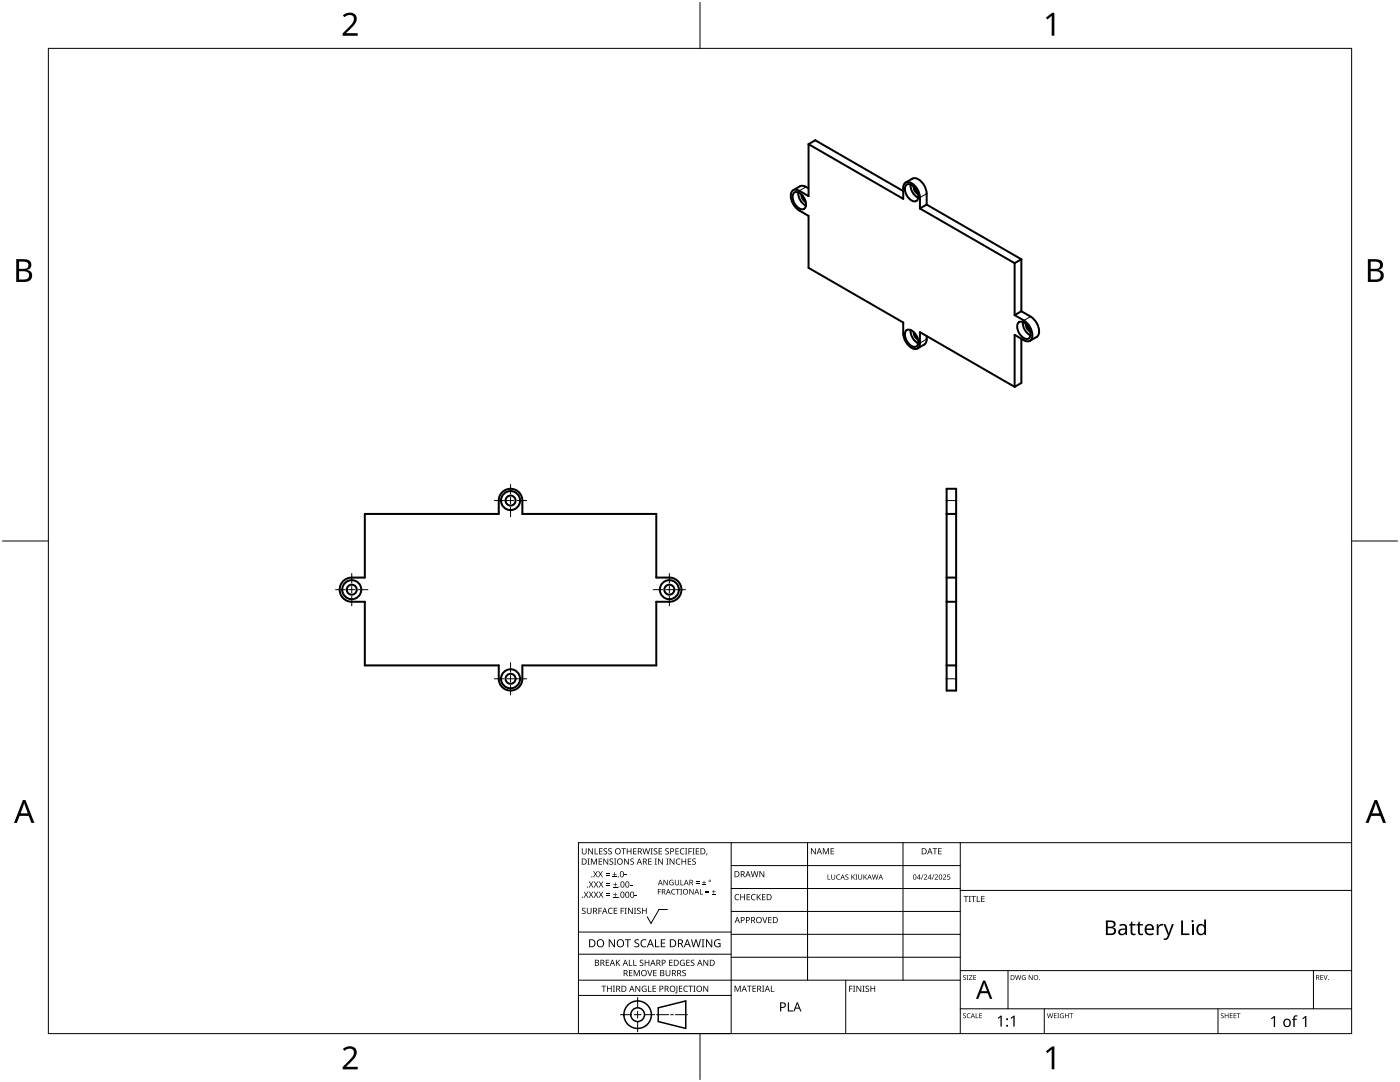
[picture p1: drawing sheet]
<svg xmlns="http://www.w3.org/2000/svg" width="279mm" height="216mm" viewBox="0 0 279 216" stroke-linecap="round" stroke-linejoin="round" font-family="sans-serif">
<g fill="none" stroke="#000" stroke-width=".4">
<path d="M158.6 38.4a1.97 1.97 0 0 1 2.1 1.6 1.17 1.17 0 0 1-.6 1.8 2.54 2.54 0 0 1-1.8-3.1zM159.3 38.4a2.85 2.85 0 0 0 1.5 2.6M160 38.8l.1 .9 .7 .6M160.2 39.1l.5 .9M161.4 28.8v10.3l-1.9-1a1.05 1.05 0 0 0-1.2-.1 1.05 1.05 0 0 0-.5 1.1 3.8 3.8 0 0 0 1.7 2.9l1.9 1.1v10.3l18.9 11v2.1a3.3 3.3 0 0 0 2.4 3.1 1.01 1.01 0 0 0 .9-1.1v-2.2l18.9 10.9M161.4 37.6a1.74 1.74 0 0 0-1.7-.4l-1.4 .8M161.4 28.8l18.9 10.9v-2.2a1.02 1.02 0 0 1 .5-1.1 1.02 1.02 0 0 1 1.1 .1 3.7 3.7 0 0 1 1.7 2.9v2.2M161.4 28.8l1.3-.8 17.6 10.1M180.7 36.4l1.4-.8a2.08 2.08 0 0 1 2.3 1.4l.5 1.3v2.5M181 36.8a1.97 1.97 0 0 1 2.1 1.7 1.17 1.17 0 0 1-.6 1.7 2.54 2.54 0 0 1-1.8-3.1zM181.7 36.8a2.85 2.85 0 0 0 1.6 2.7M182.4 37.2l.2 .9 .6 .6"/>
<path d="M182.6 37.5l.5 .9M183.6 41.6l18.9 10.9M184.9 40.8l18.9 10.9M184.9 40.8l-1.3 .8M202.5 52.5v10.4M203.8 51.7v10.4M203.8 51.7l-1.3 .8M181 65.9a1.97 1.97 0 0 1 2.1 1.6 1.17 1.17 0 0 1-.6 1.7 2.54 2.54 0 0 1-1.8-3.1zM181.7 65.8a2.85 2.85 0 0 0 1.6 2.7M182.4 66.3l.2 .8 .6 .6M182.6 66.5l.5 .9M184.9 67.1a1.75 1.75 0 0 1-.5 1.7l-1.3 .7"/>
<path d="M202.5 62.9l1.8 1a3.4 3.4 0 0 1 1.5 3.8 1.03 1.03 0 0 1-1.5 .2l-1.8-1.1v10.4M203.4 64.3a1.97 1.97 0 0 1 2.1 1.6 1.17 1.17 0 0 1-.6 1.8 2.54 2.54 0 0 1-1.8-3.2zM203.8 62.1l1.9 1.1a3.4 3.4 0 0 1 1.5 3.8l-1.7 1M203.8 67.6v8.8l-1.3 .8M203.8 62.1l-1.3 .8M204.1 64.3a2.85 2.85 0 0 0 1.6 2.6M204.8 64.7l.2 .9 .6 .5M205 64.9l.5 .9M188.9 97.5h1.9v40.3h-1.9zM72.8 102.6h26.7v-2.7a2.35 2.35 0 0 1 2.4-2.4 2.35 2.35 0 0 1 2.3 2.4v2.7h26.8v12.7h2.6a2.41 2.41 0 0 1 2.4 2.4 2.41 2.41 0 0 1-2.4 2.4h-2.6v12.7h-26.8v2.6a2.35 2.35 0 0 1-2.3 2.4 2.35 2.35 0 0 1-2.4-2.4v-2.6h-26.7v-12.7h-2.6a2.41 2.41 0 0 1-2.4-2.4 2.41 2.41 0 0 1 2.4-2.4h2.6zM188.9 102.6h1.9M188.9 115.3h1.9"/>
<path d="M188.9 120.1h1.9M188.9 132.8h1.9"/>
<circle cx="101.9" cy="99.9" r="1"/>
<circle cx="101.9" cy="99.9" r="1.9"/>
<circle cx="70.2" cy="117.7" r="1"/>
<circle cx="70.2" cy="117.7" r="1.9"/>
<circle cx="133.6" cy="117.7" r="1.9"/>
<circle cx="133.6" cy="117.7" r="1"/>
<circle cx="101.9" cy="135.4" r="1.9"/>
<circle cx="101.9" cy="135.4" r="1"/>
</g>
<path d="M160.9 37.3l-1.4 .8M184.9 38.6l-1.3 .8M184.9 67.7l-1.3 .8M205.7 63.2l-1.4 .7M188.9 99.9h1.9M188.9 135.4h1.9" fill="none" stroke="#000" stroke-width=".2"/>
<path d="M9.7 9.7h260v196.5h-260z" fill="none" stroke="#000" stroke-width=".2"/>
<path d="M139.7 .5v9.2M.5 108h9.2M269.7 108h9.2M139.7 206.2v9.2" fill="none" stroke="#000" stroke-width=".2"/>
<g fill="#000">
<path d="M68.4 3.1a1.64 1.64 0 0 1 2.8 .4 2.52 2.52 0 0 1-1.2 2.2l-.9 .9h2.3v.5h-3v-.4l1.2-1.2a1.95 1.95 0 0 0 .9-2.2 1.23 1.23 0 0 0-1.8 .1zM208.7 3.5l1.3-.9h.4v4.5h-.5v-4l-.9 .8zM68.4 209.3a1.64 1.64 0 0 1 2.8 .4 2.52 2.52 0 0 1-1.2 2.2l-.9 1h2.3v.5h-3v-.5l1.2-1.2a1.95 1.95 0 0 0 .9-2.1 1.23 1.23 0 0 0-1.8 .1zM208.7 209.8l1.3-1h.4v4.6h-.5v-4l-.9 .7z"/>
<path d="M3.2 51.7h1.3a1.28 1.28 0 0 1 1.7 1.3 1.04 1.04 0 0 1-.8 .9 1.23 1.23 0 0 1 1 1.5 1.23 1.23 0 0 1-1.6 .9h-1.6zM3.8 54.1v1.7h.9a.86 .86 0 0 0 1.1-.9 .86 .86 0 0 0-1.1-.8zM3.8 52.2v1.4h.8a.78 .78 0 0 0 1.1-.7 .78 .78 0 0 0-1.1-.7z"/>
<path d="M273 51.7h1.3a1.28 1.28 0 0 1 1.7 1.3 1.04 1.04 0 0 1-.9 .9 1.23 1.23 0 0 1 1 1.5 1.23 1.23 0 0 1-1.5 .9h-1.6zM273.6 54.1v1.7h.9a.86 .86 0 0 0 1.1-.9 .86 .86 0 0 0-1.2-.8zM273.6 52.2v1.4h.8a.78 .78 0 0 0 1-.7 .78 .78 0 0 0-1.1-.7z"/>
<path d="M4.6 159.6h.5l1.8 4.6h-.6l-.6-1.4h-1.8l-.5 1.4h-.6zM4.8 160.2l-.7 2.1h1.4z"/>
<path d="M274.3 159.6h.5l1.8 4.6h-.6l-.5-1.4h-1.8l-.6 1.4h-.6zM274.6 160.2l-.7 2.1h1.4z"/>
</g>
<g fill="none" stroke="#000" stroke-width=".2">
<path d="M145.9 168.1v38.1h-30.5v-38.1h154.3M145.9 172.7h45.7M145.9 177.3h45.7M161.2 168.1v27.5M180.2 168.1v27.5M191.6 168.1v38.1M191.6 177.7h78.1M115.4 198.6h30.5M115.4 195.6h76.2M115.4 190.4h30.5M115.4 186h30.5M127.3 199v2.1"/>
<path d="M133.2 181.5h-1.7l-1.6 2.8-.7-1.4M145.9 181.9h45.7M145.9 186.4h45.7M145.9 191h45.7M168.8 195.6v10.6M191.6 193.7h78.1M201.2 193.7v7.6M262.1 193.7v7.6M123.8 202.5h2.1M126.6 202.5h1.3M127.3 201.8v1.4M127.3 203.8v2.1"/>
<path d="M128.6 202.5h2.1M131 202.5h2.4M133.8 202.5h.6M134.8 202.5h2.4M191.6 201.3h78.1M208.4 201.3v4.9M243.1 201.3v4.9"/>
</g>
<g fill="#000">
<path d="M116.1 169.3h.2v.8a.32 .32 0 0 0 .3 .3 .32 .32 0 0 0 .3-.3v-.8h.2v.8a.47 .47 0 0 1-.5 .4 .47 .47 0 0 1-.5-.5zM116.5 177.9h.2l.3 .5 .3-.5h.1l-.4 .6 .4 .6h-.1l-.3-.5-.4 .5h-.1l.4-.6zM117.3 171.3h.4l-.1 .1v1l.1 .1h-.4l.1-.1v-1zM117.4 169.3h.2l.6 1v-1h.1v1.2h-.1l-.7-1v1h-.1zM117.5 177.9h.2l.3 .5 .3-.5h.1l-.4 .6 .4 .6h-.1l-.4-.5-.3 .5h-.1l.4-.6zM117.5 175.9h.2l.3 .5 .3-.5h.1l-.4 .6 .5 .6h-.2l-.3-.5-.4 .5h-.1l.4-.6zM117.9 171.3h.3l.3 1 .4-1h.2v1.2h-.1v-1l-.4 1h-.1l-.4-1v1h-.2zM118.7 169.3h.1v1h.6v.2h-.7zM118.4 173.8h.1l.3 .5 .3-.5h.2l-.4 .6 .4 .7h-.1l-.4-.6-.3 .6h-.1l.4-.7zM118.5 177.9h.2l.2 .5 .3-.5h.2l-.4 .6 .4 .6h-.1l-.4-.5-.3 .5h-.1l.4-.6zM118.5 175.9h.2l.3 .5 .3-.5h.1l-.4 .6 .4 .6h-.1l-.3-.5-.4 .5h-.1l.4-.6zM119.5 171.3h.7v.1h-.6v.4h.5v.2h-.5v.4h.6v.1h-.7z"/>
<path d="M119.6 169.3h.6v.1h-.5v.4h.5v.1h-.5v.4h.5v.2h-.6zM119.4 173.8h.1l.3 .5 .3-.5h.2l-.4 .6 .4 .7h-.1l-.4-.6-.3 .6h-.2l.5-.7zM119.5 177.9h.1l.3 .5 .3-.5h.2l-.4 .6 .4 .6h-.1l-.4-.5-.3 .5h-.1l.4-.6zM119.5 175.9h.2l.3 .5 .3-.5h.1l-.4 .6 .4 .6h-.1l-.4-.5-.3 .5h-.1l.4-.6zM120.9 174.6h.8v.1h-.8zM120.9 174.2h.8v.1h-.8zM121 178.7h.8v.1h-.8zM121 178.3h.8v.1h-.8zM121 176.6h.8v.1h-.8zM121 176.3h.8v.1h-.8zM120.5 169.4l.4-.1h.3l-.1 .1a.25 .25 0 0 0-.4-.1 .25 .25 0 0 0 0 .4 .4 .4 0 0 1 .5 .3 .4 .4 0 0 1-.3 .5 .4 .4 0 0 1-.5-.2h.2a.27 .27 0 0 0 .4-.1 .27 .27 0 0 0-.3-.3l-.2-.2zM120.4 171.3h.2l.6 1v-1h.2v1.2h-.2l-.6-1v1h-.2z"/>
<path d="M121.4 169.4l.5-.1h.2v.1a.25 .25 0 0 0-.4-.1 .25 .25 0 0 0 0 .4 .4 .4 0 0 1 .4 .3 .4 .4 0 0 1-.2 .5 .4 .4 0 0 1-.5-.2h.1a.27 .27 0 0 0 .5-.1 .27 .27 0 0 0-.4-.3l-.2-.2zM122.3 174.9h.8v.2h-.8zM122.4 179h.8v.1h-.8zM122.4 177h.8v.1h-.8zM121.7 171.4l.4-.1 .3 .1-.1 .1a.25 .25 0 0 0-.4-.1 .25 .25 0 0 0 0 .4 .4 .4 0 0 1 .5 .3 .4 .4 0 0 1-.3 .5 .4 .4 0 0 1-.5-.3l.2 .1a.27 .27 0 0 0 .4-.2 .27 .27 0 0 0-.3-.3l-.2-.2zM122.6 174h.1v.4h.4v.1h-.4v.4h-.1v-.4h-.3v-.1h.3zM122.7 178.1h.1v.4h.4v.1h-.4v.3h-.1v-.3h-.3v-.1h.3zM122.7 176.1h.2v.3h.3v.2h-.3v.3h-.2v-.3h-.3v-.2h.3zM122.5 171.3h.5l-.2 .1v1l.2 .1h-.5l.2-.1v-1zM124 169.3h.9v.1h-.4v1.1h-.1v-1.1h-.4zM124.7 174.5h.4v.2h-.4zM124.6 171.3h.1l.7 1v-1h.1v1.2h-.2l-.6-1v1h-.1z"/>
<path d="M125.7 176.6h.5v.1h-.5zM125.1 169.3h.1v.5h.7v-.5h.1v1.2h-.1v-.6h-.7v.6h-.1zM125.8 171.4l.5-.1 .2 .1v.1a.25 .25 0 0 0-.4-.1 .25 .25 0 0 0 0 .4 .4 .4 0 0 1 .4 .3 .4 .4 0 0 1-.2 .5 .4 .4 0 0 1-.5-.3l.1 .1a.27 .27 0 0 0 .5-.2 .27 .27 0 0 0-.4-.3l-.2-.2zM126.7 178.6h.4v.2h-.4zM126.4 169.3h.6v.1h-.5v.4h.5v.1h-.5v.4h.5v.2h-.6zM128.2 169.3h.2l.2 1 .3-1h.2l.2 1 .3-1h.1l-.3 1.2h-.1l-.3-1.1-.3 1.1h-.2zM129.4 171.3h.6v.1h-.5v.4h.5v.2h-.5v.4h.5v.1h-.6zM129.8 169.3h.5l-.2 .1v1l.2 .1h-.5l.2-.1v-1zM130.7 171.3h.4l-.1 .1v1l.1 .1h-.4l.1-.1v-1zM130.5 169.4l.4-.1h.3l-.1 .1a.25 .25 0 0 0-.4-.1 .25 .25 0 0 0 0 .4 .4 .4 0 0 1 .5 .3 .4 .4 0 0 1-.3 .5 .4 .4 0 0 1-.5-.2h.2a.27 .27 0 0 0 .4-.1 .27 .27 0 0 0-.3-.3l-.2-.2zM131.3 177.4h.6v.1h-.5v.4h.5v.1h-.5v.5h-.1zM131.4 169.3h.7v.1h-.5v.4h.5v.1h-.5v.4h.5v.2h-.7z"/>
<path d="M131.3 171.3h.2l.7 1-.1-1h.2v1.2h-.2l-.6-1v1h-.2zM132.4 175.6h.2l.6 .9v-.9h.1v1h-.2l-.6-.9v.9h-.1zM133 171.3h.4l-.1 .1v1l.1 .1h-.4l.1-.1v-1zM132.8 169.4l.4-.1h.3l-.1 .1a.25 .25 0 0 0-.3-.1 .25 .25 0 0 0 0 .4 .4 .4 0 0 1 .4 .3 .4 .4 0 0 1-.3 .5 .4 .4 0 0 1-.4-.2h.1a.27 .27 0 0 0 .5-.1 .27 .27 0 0 0-.4-.3l-.2-.2zM133.7 175.7l.5-.2 .2 .1v.1a.45 .45 0 0 0-.7 .4 .45 .45 0 0 0 .6 .4v-.3h-.2v-.1h.3v.5a.6 .6 0 0 1-.8-.1 .6 .6 0 0 1 .1-.8zM134.1 177.5l.4-.1h.3l-.1 .2a.44 .44 0 0 0-.6 .4 .44 .44 0 0 0 .6 .3 .52 .52 0 0 1-.7 0 .52 .52 0 0 1 .1-.8zM133.6 171.3h.2l.7 1v-1h.1v1.2h-.2l-.6-1v1h-.2zM134.9 177.4h.8v.1h-.4v1h-.1v-1h-.3zM135 171.5l.5-.2 .3 .1-.1 .1a.49 .49 0 0 0-.7 .4 .49 .49 0 0 0 .7 .5 .52 .52 0 0 1-.6 0 .52 .52 0 0 1-.2-.6zM134.8 169.3h.7v.1h-.6v.4h.5v.1h-.5v.4h.6v.2h-.7zM134.7 175.6h.1v.7a.28 .28 0 0 0 .3 .2 .28 .28 0 0 0 .3-.2v-.7h.1v.7a.42 .42 0 0 1-.4 .4 .42 .42 0 0 1-.4-.4zM135.8 175.6h.1v.9h.5v.1h-.6z"/>
<path d="M135.8 177.4h.3l-.1 .1v.9l.1 .1h-.3l.1-.1v-.9zM135.8 169.4l.5-.2 .3 .1-.1 .1a.49 .49 0 0 0-.7 .5 .49 .49 0 0 0 .8 .4 .52 .52 0 0 1-.7 .1 .52 .52 0 0 1-.2-.6zM136 171.3h.2v.5h.6v-.5h.1v1.2h-.1v-.5h-.6v.5h-.2zM136.7 169.3h.5l-.2 .1v1l.2 .1h-.5l.2-.1v-1zM137.4 169.3h.7v.1h-.6v.4h.5v.2h-.5v.5h-.1zM137.3 171.3h.6v.1h-.5v.4h.5v.2h-.5v.4h.5v.1h-.6zM137.6 177.4h.1l.6 .9v-.9h.1v1.1h-.1l-.6-.9v.9h-.1zM138.2 169.3h.4l-.1 .1v1l.1 .1h-.4l.1-.1v-1zM138.9 176.2h.7v.1h-.7zM138.9 175.9h.7v.1h-.7zM138.2 171.4l.4-.1 .3 .1-.1 .1a.25 .25 0 0 0-.4-.1 .25 .25 0 0 0 0 .4 .4 .4 0 0 1 .5 .3 .4 .4 0 0 1-.3 .5 .4 .4 0 0 1-.5-.3l.2 .1a.27 .27 0 0 0 .4-.2 .27 .27 0 0 0-.3-.3l-.2-.2zM138.9 169.3h.6v.1h-.5v.4h.5v.1h-.5v.4h.5v.2h-.6z"/>
<path d="M139.7 177.4h.1v1h.5v.1h-.6zM140.1 176.5h.8v.1h-.8zM140.4 175.7h.2v.3h.3v.2h-.3v.3h-.2v-.3h-.3v-.2h.3zM140.8 178h.7v.2h-.7zM140.8 177.7h.7v.1h-.7zM141 170.3h.2l-.3 .4zM142.1 178.4h.7v.1h-.7zM142.4 177.6h.1v.3h.3v.1h-.3v.3h-.1v-.3h-.3v-.1h.3zM146.8 178.6l.4-.2 .3 .1v.1a.49 .49 0 0 0-.7 .4 .49 .49 0 0 0 .7 .5 .52 .52 0 0 1-.7 0 .52 .52 0 0 1-.2-.6zM147.7 178.4h.2v.5h.6v-.5h.2v1.2h-.2v-.5h-.6v.5h-.2zM149 178.4h.7v.1h-.5v.4h.4v.2h-.4v.4h.5v.1h-.7zM150 178.6l.5-.2 .3 .1-.1 .1a.49 .49 0 0 0-.7 .4 .49 .49 0 0 0 .8 .5 .52 .52 0 0 1-.7 0 .52 .52 0 0 1-.2-.6z"/>
<path d="M149.8 173.8h.2l.2 1.1 .3-1.1h.2l.3 1.1 .2-1.1h.2l-.3 1.2h-.2l-.3-1-.3 1h-.1zM151 178.4h.2v.6l.5-.6h.2l-.5 .5 .5 .7h-.2l-.4-.6-.1 .6h-.2zM151.6 173.8h.1l.7 1v-1h.1v1.2h-.2l-.6-1v1h-.1zM152.1 178.4h.7v.1h-.6v.4h.5v.2h-.5v.4h.6v.1h-.7zM161.8 169.3h.2l.7 1v-1h.1v1.2h-.2l-.6-1v1h-.2zM164.2 169.3h.2l.4 .9 .4-.9h.2v1.2h-.1v-1.1l-.4 1.1h-.1l-.4-1.1v1.1h-.2zM165.2 174.5h.1v.9h.4v.1h-.5zM165.8 169.3h.6v.1h-.5v.4h.5v.1h-.5v.4h.5v.2h-.6zM165.9 174.5h.1v.7a.26 .26 0 0 0 .3 .2 .26 .26 0 0 0 .2-.2v-.7h.2v.7a.39 .39 0 0 1-.4 .3 .39 .39 0 0 1-.4-.3zM167 174.6l.5-.1h.2l-.1 .2a.41 .41 0 0 0-.6 .3 .41 .41 0 0 0 .6 .4 .48 .48 0 0 1-.7-.1 .48 .48 0 0 1 .1-.7zM168.8 174.6l.3-.1h.2v.1a.24 .24 0 0 0-.3 0 .24 .24 0 0 0-.1 .3 .24 .24 0 0 0 .3 .1 .33 .33 0 0 1 .1 .5 .33 .33 0 0 1-.5 0v-.1a.26 .26 0 0 0 .3 0 .26 .26 0 0 0 .1-.3 .26 .26 0 0 0-.3-.1zM169.9 174.5h.1v.5l.6-.5-.4 .4 .5 .6h-.2l-.4-.5-.1 .5h-.1z"/>
<path d="M170.7 174.5h.4l-.1 .1v.8l.1 .1h-.4l.1-.1v-.8zM171.3 174.5h.1v.7a.26 .26 0 0 0 .3 .2 .26 .26 0 0 0 .2-.2v-.7h.2v.7a.39 .39 0 0 1-.4 .3 .39 .39 0 0 1-.4-.3zM172.3 174.5h.2v.5l.6-.5-.4 .4 .4 .6h-.2l-.3-.5-.1 .5h-.2zM174 174.5h.1l.2 .9 .3-.9h.1l.3 .9 .2-.9h.1l-.3 1h-.1l-.3-.9-.2 .9h-.1zM184.2 174.5h.1l-.4 1h-.1zM184.4 174.6a.37 .37 0 0 1 .6 0 .37 .37 0 0 1-.3 .6l-.2 .2h.5v.1h-.6l.2-.4a.27 .27 0 0 0 .3-.3 .27 .27 0 0 0-.4-.2zM186.3 174.5h.2l-.4 1h-.1zM186.1 169.3h.9v.1h-.3v1.1h-.2v-1.1h-.4zM186.5 174.6a.37 .37 0 0 1 .6 0 .37 .37 0 0 1-.2 .6l-.2 .2h.5v.1h-.7l.3-.4a.27 .27 0 0 0 .3-.3 .27 .27 0 0 0-.4-.2zM187.2 169.3h.7v.1h-.5v.4h.5v.1h-.5v.4h.5v.2h-.7zM188.2 174.6a.37 .37 0 0 1 .6 0 .37 .37 0 0 1-.3 .6l-.2 .2h.5v.1h-.6l.2-.4a.27 .27 0 0 0 .3-.3 .27 .27 0 0 0-.4-.2zM189.1 174.5h.5v.1h-.4v.3a.34 .34 0 0 1 .4 .2 .34 .34 0 0 1-.1 .4 .34 .34 0 0 1-.5-.1 .27 .27 0 0 0 .4 .1 .27 .27 0 0 0 .1-.4 .27 .27 0 0 0-.4-.1z"/>
<path d="M192.3 178.8h.9v.1h-.3v1.1h-.2v-1.1h-.4zM193.3 178.8h.5l-.2 .1v1l.2 .1h-.5l.2-.1v-1zM193.8 178.8h1v.1h-.4v1.1h-.2v-1.1h-.4zM194.9 178.8h.2v1.1h.5v.1h-.7zM195.8 178.8h.7v.1h-.5v.4h.5v.1h-.5v.5h.5v.1h-.7zM116.2 181.3l.4-.2 .3 .1-.1 .1a.25 .25 0 0 0-.4-.1 .25 .25 0 0 0 0 .4 .4 .4 0 0 1 .5 .3 .4 .4 0 0 1-.3 .5 .4 .4 0 0 1-.5-.2h.2a.27 .27 0 0 0 .4-.1 .27 .27 0 0 0-.3-.3l-.2-.2zM117.1 181.1h.2v.8a.32 .32 0 0 0 .3 .3 .32 .32 0 0 0 .3-.3v-.8h.2v.8a.47 .47 0 0 1-.5 .5 .47 .47 0 0 1-.5-.5zM119.4 181.1h.7v.2h-.5v.4h.5v.1h-.5v.6h-.2zM120 196.7h1v.1h-.4v1.1h-.2v-1.1h-.4zM120.9 191.5h.7v.1h-.6v.4h.5v.2h-.5v.4h.6v.1h-.7zM121.5 181.3l.4-.2 .4 .1-.1 .1a.49 .49 0 0 0-.7 .5 .49 .49 0 0 0 .7 .4 .52 .52 0 0 1-.6 .1 .52 .52 0 0 1-.3-.6zM121.1 196.7h.2v.5h.6v-.5h.2v1.2h-.2v-.6h-.6v.6h-.2z"/>
<path d="M121.5 187.4h.2l.9 1.3v-1.3h.1v1.6h-.2l-.8-1.3v1.3h-.2zM122.3 196.7h.4l-.1 .1v1l.1 .1h-.4l.2-.1v-1zM122.5 181.1h.7v.2h-.6v.4h.5v.1h-.5v.4h.6v.2h-.7zM122.9 191.5h.2v.6l.5-.6h.2l-.5 .5 .5 .7h-.2l-.4-.6-.1 .6h-.2zM123.9 181.1h.6v.2h-.5v.4h.5v.1h-.5v.6h-.1zM124.7 181.1h.4l-.2 .2v.9l.2 .2h-.4l.1-.2v-.9zM124.7 187.4h1.2v.2h-.5v1.4h-.2v-1.4h-.5zM125.5 191.5h.2v1.1h.5v.1h-.7zM125.5 193.6h.7v.1h-.5v.4h.5v.1h-.5v.4h.5v.2h-.7zM125.3 181.1h.2l.7 1.1-.1-1.1h.2v1.3h-.2l-.6-1v1h-.2zM126.4 191.5h.1v1.1h.6v.1h-.7zM126.5 181.1h.5l-.2 .2v.9l.2 .2h-.5l.2-.2v-.9z"/>
<path d="M126.5 193.6h.2l.4 1 .4-1h.2v1.2h-.2v-1.1l-.4 1.1h-.1l-.4-1.1v1.1h-.1zM126.7 187.6l.3-.2 .6 .1-.2 .1a.33 .33 0 0 0-.6 .2 .33 .33 0 0 0 .4 .4 .47 .47 0 0 1 .4 .6 .47 .47 0 0 1-.7 .2h-.3v-.2h.2a.35 .35 0 0 0 .6-.2 .35 .35 0 0 0-.5-.4l-.3-.2zM126.8 196.7h.2l.6 1v-1h.2v1.2h-.2l-.7-1 .1 1h-.2zM127.2 181.3l.4-.2 .3 .1-.1 .1a.25 .25 0 0 0-.4-.1 .25 .25 0 0 0 0 .4 .4 .4 0 0 1 .5 .3 .4 .4 0 0 1-.3 .5 .4 .4 0 0 1-.5-.2h.2a.27 .27 0 0 0 .4-.1 .27 .27 0 0 0-.3-.3l-.2-.2zM127.7 191.6l.4-.1 .3 .1-.1 .1a.25 .25 0 0 0-.3-.1 .25 .25 0 0 0 0 .4 .4 .4 0 0 1 .4 .3 .4 .4 0 0 1-.3 .5 .4 .4 0 0 1-.4-.3l.1 .1a.27 .27 0 0 0 .5-.2 .27 .27 0 0 0-.4-.3l-.2-.2zM128 187.6l.6-.2 .4 .1-.1 .2a.63 .63 0 0 0-.9 .5 .63 .63 0 0 0 1 .6v.2a.83 .83 0 0 1-1.1-.3 .83 .83 0 0 1 .1-1.1zM128.2 196.8l.6-.1 .2 .1v.1a.5 .5 0 0 0-.8 .4 .5 .5 0 0 0 .7 .5v-.4h-.3v-.1h.4v.6a.66 .66 0 0 1-.8-.2 .66 .66 0 0 1 0-.9zM128.1 181.1h.2v.6h.6v-.6h.2v1.3h-.2v-.6h-.6v.6h-.2zM129.2 193.6h.1l.4 1 .3-1h.2l-.4 1.2h-.2zM129.3 196.7h.2v1.1h.5v.1h-.7zM128.7 191.5h.1v.5h.6v-.5h.2v1.2h-.2v-.5h-.6v.5h-.1zM130.7 187.4h.2v1.4h.7v.2h-.9z"/>
<path d="M130.2 196.7h.7v.1h-.5v.4h.5v.1h-.5v.5h.5v.1h-.7zM130.4 193.6h.6v.1h-.5v.4h.5v.1h-.5v.4h.5v.2h-.6zM131.9 187.4h.9v.2h-.7v.5h.6v.2h-.6v.5h.7v.2h-.9zM132.8 193.6h.2v.7a.32 .32 0 0 0 .3 .4 .32 .32 0 0 0 .3-.4v-.7h.2v.7a.47 .47 0 0 1-.5 .5 .47 .47 0 0 1-.5-.5zM133.5 191.5h.7v.1h-.5v.4h.5v.2h-.5v.4h.5v.1h-.7zM135 196.7h.2v1.3l-.1 .2h-.3l-.1-.1 .3-.2zM135.5 196.7h.7v.1h-.5v.4h.4v.1h-.4v.5h.5v.1h-.7zM135.8 191.7l.5-.2 .4 .1-.1 .1a.5 .5 0 0 0-.8 .4 .5 .5 0 0 0 .7 .5v-.4h-.2v-.1h.4v.6a.66 .66 0 0 1-.9-.1 .66 .66 0 0 1 0-.9zM136.2 193.7l.4-.2 .3 .1-.1 .1a.25 .25 0 0 0-.4-.1 .25 .25 0 0 0 0 .4 .4 .4 0 0 1 .5 .3 .4 .4 0 0 1-.3 .5 .4 .4 0 0 1-.5-.2h.2a.27 .27 0 0 0 .5-.1 .27 .27 0 0 0-.4-.3l-.2-.2zM136.5 196.8l.5-.1 .3 .1-.1 .1a.49 .49 0 0 0-.7 .4 .49 .49 0 0 0 .8 .4 .52 .52 0 0 1-.7 .1 .52 .52 0 0 1-.2-.6zM137 191.5h.6v.1h-.5v.4h.5v.2h-.5v.4h.5v.1h-.6zM137.4 196.7h.9v.1h-.4v1.1h-.1v-1.1h-.4z"/>
<path d="M137.9 191.6l.4-.1 .3 .1-.1 .1a.25 .25 0 0 0-.4-.1 .25 .25 0 0 0 0 .4 .4 .4 0 0 1 .5 .3 .4 .4 0 0 1-.3 .5 .4 .4 0 0 1-.5-.3l.2 .1a.27 .27 0 0 0 .4-.2 .27 .27 0 0 0-.3-.3l-.2-.2zM138.4 196.7h.4l-.1 .1v1l.1 .1h-.4l.1-.1v-1zM137.9 187.4h.2l.3 1.4 .4-1.4h.2l.4 1.4 .3-1.4h.2l-.4 1.6h-.2l-.4-1.3-.4 1.3h-.2zM140 187.4h.6l-.2 .2v1.3l.2 .1h-.6l.2-.1v-1.3zM140.4 196.7h.1l.7 1v-1h.1v1.2h-.1l-.7-1v1h-.1zM140.4 191.5h.2l.6 1v-1h.1v1.2h-.1l-.7-1v1h-.1zM140.9 187.4h.2l.9 1.3v-1.3h.1v1.6h-.2l-.8-1.3v1.3h-.2zM142.7 187.6l.7-.2 .4 .1-.1 .2a.65 .65 0 0 0-1 .5 .65 .65 0 0 0 .9 .6v-.4h-.3v-.2h.5v.7a.86 .86 0 0 1-1.1-.1 .86 .86 0 0 1 0-1.2zM146.6 196.7h.2l.4 1 .4-1h.2v1.2h-.1v-1.1l-.4 1.1h-.2l-.4-1.1v1.1h-.1zM149.1 196.7h.9v.1h-.4v1.1h-.1v-1.1h-.4zM150.2 196.7h.7v.1h-.6v.4h.5v.1h-.5v.5h.6v.1h-.7zM152.1 183h.2l.3 1 .4-1h.1l-.4 1.2h-.1z"/>
<path d="M152.1 196.7h.4l-.1 .1v1l.1 .1h-.4l.1-.1v-1zM153.8 196.7h.2v1.1h.5v.1h-.7zM153.3 183h.7v.1h-.5v.4h.5v.1h-.5v.5h.5v.1h-.7zM169.5 196.7h.6v.1h-.5v.5h.5v.1h-.5v.5h-.1zM170.2 196.7h.5l-.2 .1v1l.2 .1h-.5l.2-.1v-1zM170.9 196.7h.2l.6 1v-1h.2v1.2h-.2l-.6-1v1h-.2zM172.1 196.7h.5l-.2 .1v1l.2 .1h-.5l.2-.1v-1zM172.8 196.8l.4-.1h.2v.2a.25 .25 0 0 0-.4-.1 .25 .25 0 0 0 0 .4 .4 .4 0 0 1 .5 .3 .4 .4 0 0 1-.3 .4 .4 .4 0 0 1-.5-.2l.2 .1a.27 .27 0 0 0 .4-.2 .27 .27 0 0 0-.3-.3l-.3-.2zM173.7 196.7h.2v.5h.6v-.5h.2v1.2h-.2v-.6h-.6v.6h-.2zM192.2 194.7l.4-.1h.2l-.1 .1a.24 .24 0 0 0-.3 0 .24 .24 0 0 0-.1 .3 .24 .24 0 0 0 .4 .1 .31 .31 0 0 1 0 .4 .31 .31 0 0 1-.5-.1 .24 .24 0 0 0 .3 .1 .24 .24 0 0 0 .1-.3l-.4-.3zM192.9 194.6h.4l-.1 .1v.7l.1 .1h-.4l.1-.1v-.7zM193.4 194.6h.6l-.5 .8h.6v.1h-.7l.5-.8h-.5z"/>
<path d="M194.2 194.6h.6v.1h-.4v.3h.4v.1h-.4v.3h.4v.1h-.6zM202.6 194.6h.1l.2 .8 .2-.8h.2l.2 .8 .2-.8h.1l-.2 .9h-.2l-.2-.8-.2 .8h-.2zM204 194.7l.4-.1h.3l-.1 .1a.4 .4 0 0 0-.6 .4 .4 .4 0 0 0 .6 .3v-.3l-.2-.1h.3v.5a.53 .53 0 0 1-.7-.1 .53 .53 0 0 1 0-.7zM205.3 194.6h.1l.6 .8v-.8h.1v.9h-.2l-.5-.8v.8h-.1zM225.8 183.9h.2v.5h.6v.3h-.6v1.2l.2 .4h.4v.3a.67 .67 0 0 1-1-.7v-1.2h-.3v-.2l.3-.1zM227.2 183.9h.3v.5h.6v.3h-.6v1.2l.2 .4h.4v.3a.67 .67 0 0 1-1-.7v-1.2h-.3v-.2l.3-.1zM230.8 184.4h.3l.1 .4 .4-.4h.5v.3h-.5l-.3 .3-.1 1.6h-.4zM232.2 184.4h.4l.6 1.8 .7-1.8h.4l-1 2.5a.83 .83 0 0 1-1.1 .6v-.3h.6l.3-.6zM235.7 183.7h.4v2.6h1.3v.3h-1.7zM263.5 194.6h.6v.1h-.5v.3h.4v.1h-.4v.3h.5v.1h-.6zM264.1 194.6h.2l.2 .8 .3-.8h.2l-.4 .9h-.1zM157.2 200h.3v1.6h.8v.2h-1.1z"/>
<path d="M192.2 202.3l.4-.1h.2l-.1 .1a.24 .24 0 0 0-.3 0 .24 .24 0 0 0-.1 .3 .24 .24 0 0 0 .4 .1 .31 .31 0 0 1 0 .5 .31 .31 0 0 1-.5-.2 .24 .24 0 0 0 .3 .1 .24 .24 0 0 0 .1-.3l-.4-.2zM193.1 202.3l.3-.1h.3l-.1 .1a.39 .39 0 0 0-.5 .4 .39 .39 0 0 0 .5 .3 .46 .46 0 0 1-.6 0 .46 .46 0 0 1 .1-.7zM194.7 202.2h.1v.8h.5v.2h-.6zM195.4 202.2h.6v.1h-.4v.3h.4v.1h-.4v.4h.4v.1h-.6zM199.1 203.1l.6-.4h.2v2.1h-.2v-1.9l-.5 .4zM201.7 203.1l.6-.4h.2v2.1h-.3v-1.9l-.4 .4zM209 202.2h.1l.2 .8 .2-.8h.1l.3 .8 .2-.8h.1l-.3 1h-.1l-.2-.9-.3 .9h-.1zM210.3 202.2h.6v.1h-.4v.3h.3v.1h-.3v.4h.4v.1h-.6zM211 202.2h.4l-.2 .1v.8l.2 .1h-.4l.1-.1v-.8zM211.6 202.3l.7-.1-.1 .1a.4 .4 0 0 0-.6 .4 .4 .4 0 0 0 .6 .3v-.2l-.2-.2h.3v.5a.53 .53 0 0 1-.7-.1 .53 .53 0 0 1 0-.7zM212.5 202.2h.2v.4h.5v-.4h.1v1h-.1v-.5h-.5v.5h-.2zM213.4 202.2h.8v.1h-.3v.9h-.2v-.9h-.3z"/>
<path d="M243.7 202.3l.3-.1h.2v.1a.24 .24 0 0 0-.3 0 .24 .24 0 0 0-.1 .3 .24 .24 0 0 0 .3 .1 .31 .31 0 0 1 0 .5 .31 .31 0 0 1-.5-.2 .24 .24 0 0 0 .4 .1 .24 .24 0 0 0 0-.3l-.3-.2zM244.4 202.2h.2v.4h.5v-.4h.1v1h-.1v-.5h-.5v.5h-.2zM245.4 202.2h.6v.1h-.4v.3h.4v.1h-.4v.4h.4v.1h-.6zM246.2 202.2h.5v.1h-.4v.3h.4v.1h-.4v.4h.4v.1h-.5zM246.8 202.2h.8v.1h-.3v.9h-.2v-.9h-.3zM253.7 203.2l.6-.5h.2v2.2h-.3v-1.9l-.4 .4zM258.2 202.7l.3-.1h.5l-.1 .3-.4-.1-.1 .2v.3h.4v.2h-.4v1.4h-.3v-1.4h-.3l.3-.2zM259.9 203.2l.6-.5h.2v2.2h-.2v-1.9l-.5 .4z"/>
<path d="M116.1 171.3h.4a.61 .61 0 0 1 .6 .6 .61 .61 0 0 1-.6 .6h-.4zM116.3 171.4v1h.1a.48 .48 0 0 0 .5-.5 .48 .48 0 0 0-.4-.5z"/>
<path d="M122.7 169.9a.61 .61 0 0 1 1.2 0 .61 .61 0 0 1-1.2 0zM122.9 169.9a.45 .45 0 0 0 .9 0 .45 .45 0 0 0-.9 0z"/>
<path d="M123.1 171.9a.61 .61 0 0 1 1.2 0 .61 .61 0 0 1-1.2 0zM123.3 171.9a.45 .45 0 0 0 .9 0 .45 .45 0 0 0-.9 0z"/>
<path d="M123.9 173.9a.5 .5 0 0 1 .6 .1 .5 .5 0 0 1 0 .7 .44 .44 0 0 1-.6 .3 .44 .44 0 0 1-.2-.6zM123.9 174a.48 .48 0 0 0-.1 .6 .48 .48 0 0 0 .5 .3v-.8l-.1-.1z"/>
<path d="M124 178a.5 .5 0 0 1 .6 .1 .5 .5 0 0 1 0 .6 .44 .44 0 0 1-.6 .4 .44 .44 0 0 1-.2-.6zM124.1 178.1a.48 .48 0 0 0-.2 .6 .48 .48 0 0 0 .5 .3v-.8l-.1-.2z"/>
<path d="M124 176a.5 .5 0 0 1 .6 .1 .5 .5 0 0 1 0 .6 .44 .44 0 0 1-.6 .4 .44 .44 0 0 1-.2-.7zM124.1 176.1a.48 .48 0 0 0-.2 .5 .48 .48 0 0 0 .5 .3v-.7l-.1-.2z"/>
<path d="M124.9 178a.5 .5 0 0 1 .7 .1 .5 .5 0 0 1 0 .6 .44 .44 0 0 1-.6 .4 .44 .44 0 0 1-.2-.6zM125 178.1a.48 .48 0 0 0-.1 .6 .48 .48 0 0 0 .4 .3l.1-.8-.2-.2z"/>
<path d="M124.9 176a.5 .5 0 0 1 .7 .1 .5 .5 0 0 1 0 .6 .44 .44 0 0 1-.6 .4 .44 .44 0 0 1-.2-.7zM125 176.1a.48 .48 0 0 0-.1 .5 .48 .48 0 0 0 .5 .3v-.7l-.1-.2z"/>
<path d="M125.9 178a.5 .5 0 0 1 .6 .1 .5 .5 0 0 1 0 .6 .44 .44 0 0 1-.5 .4 .44 .44 0 0 1-.2-.6zM126 178.1a.48 .48 0 0 0-.2 .6 .48 .48 0 0 0 .5 .3l.1-.8-.2-.2z"/>
<path d="M127.3 169.3h.3a.35 .35 0 0 1 .5 .2 .35 .35 0 0 1-.3 .4l.4 .6h-.2l-.3-.5h-.3v.5h-.1zM127.4 169.4v.4h.2a.23 .23 0 0 0 .3-.2 .23 .23 0 0 0-.3-.2z"/>
<path d="M127.5 171.3h.2l.4 1.2h-.1l-.2-.4h-.4l-.2 .4h-.1zM127.6 171.5l-.2 .5h.4z"/>
<path d="M128.3 171.3h.3a.35 .35 0 0 1 .5 .2 .35 .35 0 0 1-.3 .5l.4 .5h-.2l-.3-.5h-.2v.5h-.2zM128.5 171.4v.5h.1a.23 .23 0 0 0 .3-.2 .23 .23 0 0 0-.3-.3z"/>
<path d="M131.7 175.5h.1l.5 1.1h-.2l-.1-.3h-.4l-.2 .3h-.1zM131.8 175.7l-.2 .5h.3z"/>
<path d="M132.1 177.4h.3a.31 .31 0 0 1 .4 .2 .31 .31 0 0 1-.2 .4l.3 .5h-.2l-.3-.5h-.2v.5h-.1zM132.2 177.5v.4h.2a.21 .21 0 0 0 .2-.2 .21 .21 0 0 0-.2-.2z"/>
<path d="M133.3 177.4h.1l.5 1.1h-.2l-.1-.4h-.4l-.2 .4h-.1zM133.4 177.5l-.2 .5h.4z"/>
<path d="M133.8 169.3h.3a.41 .41 0 0 1 .4 .5 .41 .41 0 0 1-.6 .2v.5h-.1zM133.9 169.4v.5a.29 .29 0 0 0 .5-.3 .29 .29 0 0 0-.5-.2z"/>
<path d="M136.9 175.5h.1l.4 1.1h-.1l-.1-.3h-.5l-.1 .3h-.1zM137 175.7l-.2 .5h.3z"/>
<path d="M136.2 177.9a.55 .55 0 0 1 1.1 0 .55 .55 0 0 1-1.1 0zM136.4 177.9a.45 .45 0 0 0 .9 0 .45 .45 0 0 0-.9 0z"/>
<path d="M137.6 175.6h.3a.31 .31 0 0 1 .4 .2 .31 .31 0 0 1-.2 .4l.3 .4h-.2l-.3-.4h-.2v.4h-.1zM137.7 175.7v.4h.2a.21 .21 0 0 0 .2-.2 .21 .21 0 0 0-.2-.2z"/>
<path d="M139 177.4h.1l.4 1.1h-.1l-.1-.4h-.5l-.1 .4h-.1zM139.1 177.5l-.2 .5h.3z"/>
<path d="M139.8 169.3h.4a.61 .61 0 0 1 .6 .6 .61 .61 0 0 1-.7 .6h-.3zM140 169.4v.9h.1a.48 .48 0 0 0 .5-.4 .48 .48 0 0 0-.4-.5z"/>
<path d="M141.4 175.8a.25 .25 0 0 1 .5 0 .25 .25 0 0 1-.5 0zM141.5 175.8a.15 .15 0 0 0 .3 0 .15 .15 0 0 0-.3 0z"/>
<path d="M146.6 173.8h.4a.61 .61 0 0 1 .6 .6 .61 .61 0 0 1-.7 .6h-.3zM146.7 174v.9h.2a.48 .48 0 0 0 .5-.5 .48 .48 0 0 0-.5-.4z"/>
<path d="M147.8 173.8h.4a.35 .35 0 0 1 .4 .3 .35 .35 0 0 1-.2 .4l.3 .5h-.2l-.3-.5h-.2v.5h-.2zM148 174v.4h.2a.23 .23 0 0 0 .3-.2 .23 .23 0 0 0-.3-.2z"/>
<path d="M149.2 173.8h.1l.5 1.2h-.1l-.2-.3h-.5l-.1 .3h-.2zM149.3 174l-.2 .5h.4z"/>
<path d="M153 178.4h.4a.61 .61 0 0 1 .6 .6 .61 .61 0 0 1-.6 .6h-.4zM153.2 178.5v1h.1a.48 .48 0 0 0 .5-.5 .48 .48 0 0 0-.4-.5z"/>
<path d="M163.4 169.2h.2l.5 1.3h-.2l-.2-.4h-.4l-.2 .4h-.1zM163.5 169.4l-.2 .6h.4z"/>
<path d="M168.1 174.5h.1l.4 1h-.1l-.1-.3h-.4l-.2 .3h-.1zM168.2 174.6l-.2 .5h.3z"/>
<path d="M173.5 174.5h.1l.4 1h-.1l-.2-.3h-.4l-.1 .3h-.1zM173.5 174.6l-.1 .5h.3z"/>
<path d="M175.7 174.5h.1l.4 1h-.1l-.1-.3h-.4l-.2 .3h-.1zM175.8 174.6l-.2 .5h.3z"/>
<path d="M182.3 174.6h.4l.2 .5a.38 .38 0 0 1-.5 .4 .38 .38 0 0 1-.2-.6zM182.4 174.6v.1a.39 .39 0 0 0-.1 .4 .39 .39 0 0 0 .4 .3 .4 .4 0 0 0 .1-.5 .4 .4 0 0 0-.4-.3z"/>
<path d="M183.5 174.5h.1v.7h.1l-.1 .3h-.1v-.2h-.5zM183.5 174.6l-.4 .6h.4z"/>
<path d="M184 169.3h.3a.61 .61 0 0 1 .6 .6 .61 .61 0 0 1-.6 .6h-.3zM184.1 169.4v.9h.2a.48 .48 0 0 0 .5-.4 .48 .48 0 0 0-.5-.5z"/>
<path d="M185.6 174.5h.2v.7h.1l-.1 .3h-.2v-.2h-.4zM185.6 174.6l-.3 .6h.3z"/>
<path d="M185.5 169.2h.1l.5 1.3h-.1l-.2-.4h-.5l-.1 .4h-.2zM185.6 169.4l-.2 .6h.4z"/>
<path d="M187.5 174.6h.4l.1 .5a.38 .38 0 0 1-.4 .4 .38 .38 0 0 1-.2-.6zM187.6 174.6l-.1 .1a.39 .39 0 0 0-.1 .4 .39 .39 0 0 0 .4 .3 .4 .4 0 0 0 .2-.5 .4 .4 0 0 0-.4-.3z"/>
<path d="M118.4 181.1h.3a.35 .35 0 0 1 .4 .3 .35 .35 0 0 1-.2 .4l.3 .6h-.1l-.3-.5h-.3v.5h-.1zM118.5 181.3v.4h.2a.23 .23 0 0 0 .3-.2 .23 .23 0 0 0-.3-.2z"/>
<path d="M118.7 191.5h.4a.31 .31 0 0 1 .4 .2 .31 .31 0 0 1-.2 .4 .33 .33 0 0 1 .3 .4 .33 .33 0 0 1-.4 .2h-.5zM118.9 192.2v.4h.2a.23 .23 0 0 0 .3-.2 .23 .23 0 0 0-.3-.2zM118.9 191.6v.4h.2a.21 .21 0 0 0 .3-.2 .21 .21 0 0 0-.3-.2z"/>
<path d="M117.6 187.4h.5a.79 .79 0 0 1 .7 .8 .79 .79 0 0 1-.8 .8h-.4zM117.8 187.6v1.2h.2a.62 .62 0 0 0 .6-.6 .62 .62 0 0 0-.6-.6z"/>
<path d="M119.8 191.5h.4a.35 .35 0 0 1 .4 .3 .35 .35 0 0 1-.2 .4l.3 .5h-.2l-.3-.5h-.2v.5h-.2zM120 191.6v.5h.2a.23 .23 0 0 0 .3-.2 .23 .23 0 0 0-.3-.3z"/>
<path d="M119.3 187.6a.77 .77 0 0 1 1.1 .1 .77 .77 0 0 1-.2 1.1 .77 .77 0 0 1-1-.2l-.1-.6zM119.5 187.7a.63 .63 0 0 0-.2 .8 .63 .63 0 0 0 .8 .3 .63 .63 0 0 0 .2-.9 .63 .63 0 0 0-.8-.2z"/>
<path d="M120.6 181.1h.2l.4 1.3h-.1l-.2-.4h-.4l-.2 .4h-.1zM120.7 181.3l-.2 .6h.4z"/>
<path d="M122.1 191.5h.2l.5 1.2h-.2l-.1-.3h-.5l-.2 .3h-.1zM122.2 191.7l-.2 .5h.4z"/>
<path d="M123 196.7h.3a.35 .35 0 0 1 .4 .2 .35 .35 0 0 1-.2 .5l.3 .5h-.1l-.3-.5h-.3v.5h-.1zM123.1 196.8v.5h.2a.23 .23 0 0 0 .3-.3 .23 .23 0 0 0-.3-.2z"/>
<path d="M123.3 187.6a.77 .77 0 0 1 1.1 .1 .77 .77 0 0 1-.2 1.1 .77 .77 0 0 1-1.1-.2v-.6zM123.5 187.7a.63 .63 0 0 0-.2 .8 .63 .63 0 0 0 .8 .3 .63 .63 0 0 0 .2-.9 .63 .63 0 0 0-.8-.2z"/>
<path d="M124.5 193.6h.3a.35 .35 0 0 1 .4 .2 .35 .35 0 0 1-.2 .4l.3 .6h-.1l-.3-.5h-.3v.5h-.1zM124.6 193.7v.4h.2a.23 .23 0 0 0 .3-.2 .23 .23 0 0 0-.3-.2z"/>
<path d="M124 196.7h.4a.61 .61 0 0 1 .6 .6 .61 .61 0 0 1-.6 .6h-.4zM124.2 196.8v1h.2a.48 .48 0 0 0 .5-.5 .48 .48 0 0 0-.5-.5z"/>
<path d="M124.7 191.5h.2l.4 1.2h-.1l-.2-.3h-.4l-.2 .3h-.1zM124.8 191.7l-.2 .5h.4z"/>
<path d="M126 196.7h.2l.4 1.2h-.1l-.2-.4h-.4l-.2 .4h-.1zM126.1 196.8l-.2 .6h.4z"/>
<path d="M127.9 194.2a.61 .61 0 0 1 1.2 0 .61 .61 0 0 1-1.2 0zM128.1 194.2a.45 .45 0 0 0 .9 0 .45 .45 0 0 0-.9 0z"/>
<path d="M129.7 187.4h.2l.6 1.6h-.2l-.2-.5h-.6l-.2 .5h-.2zM129.8 187.6l-.3 .7h.5z"/>
<path d="M130.2 191.5h.2l.4 1.2h-.1l-.2-.3h-.4l-.2 .3h-.1zM130.3 191.7l-.2 .5h.4z"/>
<path d="M131 191.5h.3a.35 .35 0 0 1 .5 .3 .35 .35 0 0 1-.3 .4l.4 .5h-.2l-.3-.5h-.2v.5h-.2zM131.2 191.6v.5h.1a.23 .23 0 0 0 .3-.2 .23 .23 0 0 0-.3-.3z"/>
<path d="M131.8 193.6h.3a.31 .31 0 0 1 .4 .1 .31 .31 0 0 1-.2 .4 .33 .33 0 0 1 .3 .4 .33 .33 0 0 1-.4 .3h-.4zM131.9 194.2v.4h.3a.23 .23 0 0 0 .2-.2 .23 .23 0 0 0-.3-.2zM131.9 193.7v.4h.2a.21 .21 0 0 0 .3-.2 .21 .21 0 0 0-.3-.2z"/>
<path d="M131.6 196.7h.3a.41 .41 0 0 1 .5 .5 .41 .41 0 0 1-.6 .2v.5h-.2zM131.8 196.8v.5a.29 .29 0 0 0 .4-.2 .29 .29 0 0 0-.4-.3z"/>
<path d="M132.6 196.7h.4a.35 .35 0 0 1 .4 .2 .35 .35 0 0 1-.2 .5l.3 .5h-.2l-.3-.5h-.2v.5h-.2zM132.8 196.8v.5h.2a.23 .23 0 0 0 .3-.3 .23 .23 0 0 0-.3-.2z"/>
<path d="M132.1 191.5h.3a.41 .41 0 0 1 .4 .5 .41 .41 0 0 1-.6 .3v.4h-.1zM132.2 191.6v.5a.29 .29 0 0 0 .5-.2 .29 .29 0 0 0-.5-.3z"/>
<path d="M134.1 193.6h.3a.35 .35 0 0 1 .5 .2 .35 .35 0 0 1-.3 .4l.4 .6h-.2l-.3-.5h-.2v.5h-.2zM134.3 193.7v.4h.1a.23 .23 0 0 0 .3-.2 .23 .23 0 0 0-.3-.2z"/>
<path d="M133.6 197.3a.61 .61 0 0 1 1.2 0 .61 .61 0 0 1-1.2 0zM133.8 197.3a.45 .45 0 0 0 .9 0 .45 .45 0 0 0-.9 0z"/>
<path d="M133.7 187.4h.5a.79 .79 0 0 1 .7 .8 .79 .79 0 0 1-.8 .8h-.4zM133.9 187.6v1.2h.2a.62 .62 0 0 0 .6-.6 .62 .62 0 0 0-.6-.6z"/>
<path d="M135.2 193.6h.3a.35 .35 0 0 1 .4 .2 .35 .35 0 0 1-.2 .4l.3 .6h-.2l-.2-.5h-.3v.5h-.1zM135.3 193.7v.4h.2a.23 .23 0 0 0 .3-.2 .23 .23 0 0 0-.3-.2z"/>
<path d="M134.5 191.5h.4a.61 .61 0 0 1 .6 .6 .61 .61 0 0 1-.7 .6h-.3zM134.6 191.6v1h.2a.48 .48 0 0 0 .5-.5 .48 .48 0 0 0-.5-.5z"/>
<path d="M135.3 187.4h.4a.45 .45 0 0 1 .6 .3 .45 .45 0 0 1-.3 .6l.4 .7h-.2l-.4-.6h-.3v.6h-.2zM135.5 187.6v.6h.2a.3 .3 0 0 0 .4-.3 .3 .3 0 0 0-.4-.3z"/>
<path d="M137.1 187.4h.2l.6 1.6h-.2l-.2-.5h-.7l-.1 .5h-.2zM137.2 187.6l-.3 .7h.5z"/>
<path d="M139.6 191.5h.1l.5 1.2h-.2l-.1-.3h-.5l-.1 .3h-.2zM139.7 191.7l-.2 .5h.4z"/>
<path d="M138.9 197.3a.61 .61 0 0 1 1.2 0 .61 .61 0 0 1-1.2 0zM139.1 197.3a.45 .45 0 0 0 .9 0 .45 .45 0 0 0-.9 0z"/>
<path d="M141.7 191.5h.3a.61 .61 0 0 1 .6 .6 .61 .61 0 0 1-.6 .6h-.3zM141.8 191.6v1h.2a.48 .48 0 0 0 .5-.5 .48 .48 0 0 0-.5-.5z"/>
<path d="M147.1 183h.1l.5 1.2h-.2l-.1-.4h-.5l-.2 .4h-.1zM147.1 183.1l-.2 .6h.4z"/>
<path d="M147.8 183h.4a.41 .41 0 0 1 .4 .5 .41 .41 0 0 1-.6 .2v.5h-.2zM148 183.1v.5a.29 .29 0 0 0 .5-.2 .29 .29 0 0 0-.5-.3z"/>
<path d="M148.5 196.7h.1l.5 1.2h-.2l-.1-.4h-.5l-.2 .4h-.1zM148.5 196.8l-.2 .6h.4z"/>
<path d="M148.9 183h.3a.41 .41 0 0 1 .4 .5 .41 .41 0 0 1-.6 .2v.5h-.1zM149 183.1v.5a.29 .29 0 0 0 .5-.2 .29 .29 0 0 0-.5-.3z"/>
<path d="M149.9 183h.3a.35 .35 0 0 1 .5 .2 .35 .35 0 0 1-.3 .5l.4 .5h-.2l-.3-.5h-.2v.5h-.2zM150.1 183.1v.5h.1a.23 .23 0 0 0 .3-.3 .23 .23 0 0 0-.3-.2z"/>
<path d="M151.1 196.7h.4a.35 .35 0 0 1 .4 .2 .35 .35 0 0 1-.2 .5l.3 .5h-.2l-.3-.5h-.2v.5h-.2zM151.3 196.8v.5h.2a.23 .23 0 0 0 .2-.3 .23 .23 0 0 0-.2-.2z"/>
<path d="M150.8 183.6a.61 .61 0 0 1 1.2 0 .61 .61 0 0 1-1.2 0zM151.1 183.6a.45 .45 0 0 0 .9 0 .45 .45 0 0 0-.9 0z"/>
<path d="M153.1 196.7h.1l.5 1.2h-.2l-.1-.4h-.5l-.2 .4h-.1zM153.1 196.8l-.2 .6h.4z"/>
<path d="M154.3 183h.3a.61 .61 0 0 1 .6 .6 .61 .61 0 0 1-.6 .6h-.3zM154.4 183.1v1h.2a.48 .48 0 0 0 .5-.5 .48 .48 0 0 0-.5-.5z"/>
<path d="M196.2 195.7h.4l1.4 3.6h-.4l-.5-1.1h-1.4l-.5 1.1h-.4zM196.4 196.1l-.6 1.7h1.2z"/>
<path d="M201.7 194.6h.3a.49 .49 0 0 1 .5 .5 .49 .49 0 0 1-.5 .4h-.3zM201.8 194.7v.7h.4l.1-.2v-.3z"/>
<path d="M206.2 195.1a.5 .5 0 0 1 1 0 .5 .5 0 0 1-1 0zM206.4 195.1a.36 .36 0 0 0 .7 0 .36 .36 0 0 0-.7 0z"/>
<path d="M220.7 183.7h.8a.77 .77 0 0 1 1 .2 .77 .77 0 0 1-.1 1l-.3 .1a.8 .8 0 0 1 .6 1 .8 .8 0 0 1-1 .6h-1zM221.1 185.2v1.1h.6a.55 .55 0 0 0 .7-.6 .55 .55 0 0 0-.8-.5zM221.1 184v.9h.5a.5 .5 0 0 0 .7-.5 .5 .5 0 0 0-.7-.4z"/>
<path d="M223.4 184.5a.9 .9 0 0 1 .9-.2 .9 .9 0 0 1 .6 .8v1.5h-.2l-.1-.3a.71 .71 0 0 1-1.1 .2 .71 .71 0 0 1 .1-1.1l1-.1a.51 .51 0 0 0-.2-.6 .51 .51 0 0 0-.6 0l-.3 .1zM223.6 185.7a.47 .47 0 0 0 .2 .7 .47 .47 0 0 0 .7-.3l.1-.6z"/>
<path d="M228.7 184.7a.94 .94 0 0 1 1.1-.2 .94 .94 0 0 1 .5 1.1h-1.5a.83 .83 0 0 0 .5 .7 .83 .83 0 0 0 .9-.1v.3a1.19 1.19 0 0 1-1.6-.3 1.19 1.19 0 0 1 .1-1.5zM229 184.8l-.2 .5h1.1a.54 .54 0 0 0-.3-.6 .54 .54 0 0 0-.6 .1z"/>
<path d="M239.1 184.5l.7-.1 .6 .3-.1-1.2h.4v3.1h-.3l-.1-.3a.96 .96 0 0 1-1.2 .2 .96 .96 0 0 1-.3-1.3zM239.4 184.8a.85 .85 0 0 0-.3 1 .85 .85 0 0 0 .9 .5 1.01 1.01 0 0 0-.2-1.6z"/>
<path d="M262.7 194.6h.2a.28 .28 0 0 1 .4 .1 .28 .28 0 0 1-.2 .4l.3 .4h-.2l-.2-.4h-.2v.4h-.1zM262.8 194.7v.3h.1a.19 .19 0 0 0 .3-.2 .19 .19 0 0 0-.3-.1z"/>
<path d="M155.7 200h.5a.57 .57 0 0 1 .7 .6 .57 .57 0 0 1-.8 .5h-.2v.7h-.2zM155.9 200.2v.7a.42 .42 0 0 0 .6 0 .42 .42 0 0 0-.1-.6z"/>
<path d="M159 200h.2l.7 1.8h-.2l-.2-.5h-.7l-.3 .5h-.2zM159.1 200.2l-.3 .9h.6z"/>
<path d="M194.1 202.2l.5 1-.3-.3h-.3l-.3 .3zM194.2 202.3l-.2 .4h.3z"/>
<path d="M256.3 203.5a.81 .81 0 0 1 1.2 .1 .81 .81 0 0 1-.2 1.1 .81 .81 0 0 1-1.1-.2l-.1-.6zM256.6 203.6a.6 .6 0 0 0-.2 .8 .6 .6 0 0 0 .8 .2l.1-.2a.56 .56 0 0 0 0-.7 .56 .56 0 0 0-.7-.1z"/>
<circle cx="116.2" cy="179.1" r=".11"/>
<circle cx="117.2" cy="177" r=".11"/>
<circle cx="118.1" cy="175" r=".11"/>
<circle cx="123.4" cy="175" r=".11"/>
<circle cx="123.5" cy="179.1" r=".11"/>
<circle cx="123.5" cy="177" r=".11"/>
<circle cx="207.5" cy="195.5" r=".09"/>
<circle cx="238" cy="183.8" r=".22"/>
<circle cx="265.1" cy="195.5" r=".09"/>
<circle cx="201" cy="204.7" r=".2"/>
<circle cx="201" cy="203.4" r=".2"/>
</g>
<g fill="none" stroke="#000" stroke-width=".3">
<path d="M131.4 201.1l5.5-1.4v5.5l-5.5-1.4z"/>
<circle cx="127.3" cy="202.5" r="1.37"/>
<circle cx="127.3" cy="202.5" r="2.74"/>
</g>
<path d="M238 184.4v2.2" fill="none" stroke="#000" stroke-width=".36"/>
<g fill="none" stroke="#000" stroke-width=".2">
<path d="M98.7 99.9h1.9M101.2 99.9h1.4M101.9 96.7v1.9M101.9 99.2v1.3M103.2 99.9h1.9M67 117.7h1.9M69.5 117.7h1.4M70.2 114.4v1.9M70.2 117v1.3M70.2 119v1.9M71.5 117.7h1.9M101.9 101.2v1.9"/>
<path d="M130.4 117.7h1.9M132.9 117.7h1.3M133.6 114.4v1.9M133.6 117v1.3M133.6 119v1.9M134.9 117.7h1.9M98.7 135.4h1.9M101.2 135.4h1.4M101.9 132.2v1.9M101.9 134.8v1.3M101.9 136.8v1.9M103.2 135.4h1.9"/>
</g>
</svg>
